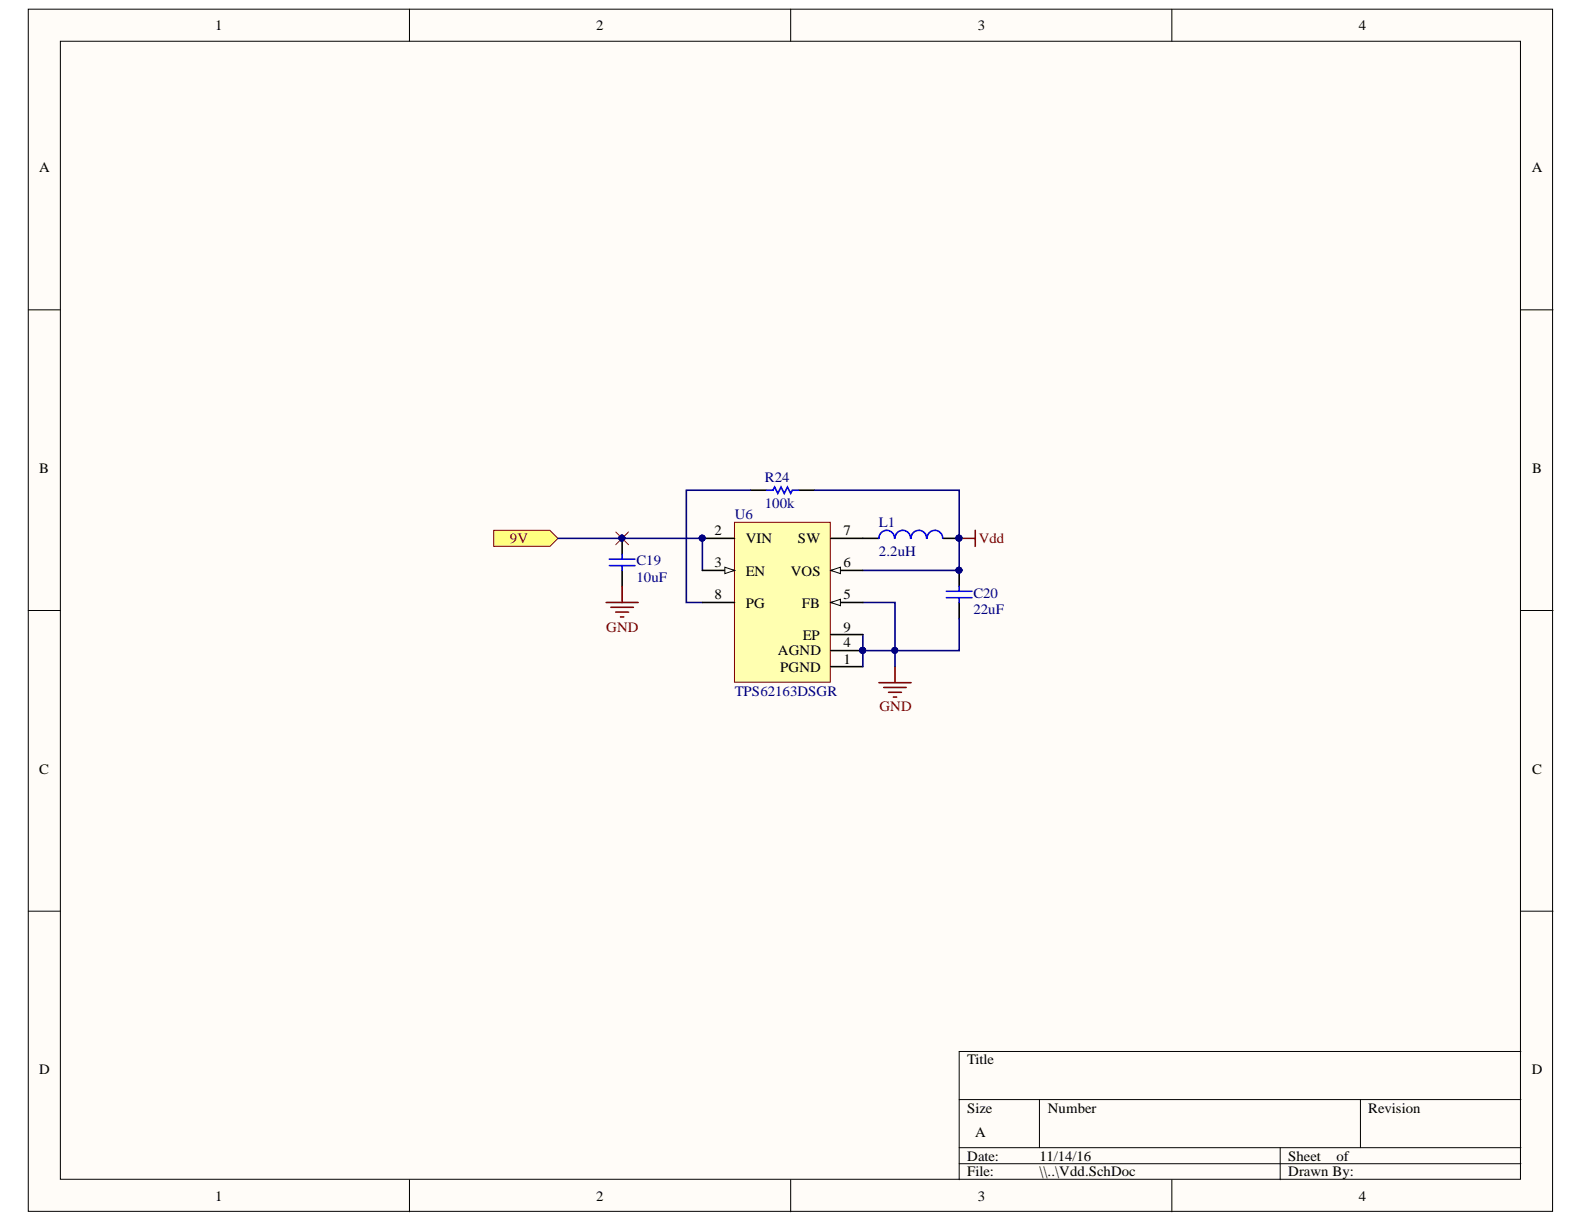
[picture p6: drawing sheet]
<svg xmlns="http://www.w3.org/2000/svg" width="279mm" height="216mm" viewBox="0 0 279 216" stroke-linecap="round" stroke-linejoin="round" font-family="sans-serif">
<defs><g id="words">
<g font-size="2.5">
<text x="38" y="5.3">1</text>
<text x="105.2" y="5.3">2</text>
<text x="172.5" y="5.3">3</text>
<text x="239.7" y="5.3">4</text>
<text x="6.9" y="30.4">A</text>
<text x="270.2" y="30.4">A</text>
<text x="6.9" y="83.4">B</text>
<text x="270.3" y="83.4">B</text>
<text x="126" y="94.4">2</text>
<text x="131.5" y="95.9">VIN</text>
<text x="140.8" y="95.9">SW</text>
<text x="148.8" y="94.4">7</text>
<text x="126" y="100.1">3</text>
<text x="131.5" y="101.5">EN</text>
<text x="139.5" y="101.5">VOS</text>
<text x="148.8" y="100.1">6</text>
<text x="126" y="105.7">8</text>
<text x="131.5" y="107.2">PG</text>
<text x="141.4" y="107.2">FB</text>
<text x="148.8" y="105.7">5</text>
<text x="141.6" y="112.8">EP</text>
<text x="148.8" y="111.4">9</text>
<text x="137.2" y="115.6">AGND</text>
<text x="137.6" y="118.5">PGND</text>
<text x="148.8" y="117.1">1</text>
<text x="148.8" y="114.2">4</text>
<text x="6.9" y="136.5">C</text>
<text x="270.3" y="136.5">C</text>
<text x="6.9" y="189.5">D</text>
<text x="170.6" y="187.7">Title</text>
<text x="270.2" y="189.5">D</text>
<text x="170.6" y="196.3">Size</text>
<text x="184.8" y="196.3">Number</text>
<text x="241.4" y="196.3">Revision</text>
<text x="172" y="200.5">A</text>
<text x="170.6" y="204.7">Date:</text>
<text x="170.6" y="207.5">File:</text>
<text x="183.4" y="204.7">11/14/16</text>
<text x="183.4" y="207.5">\\..\Vdd.SchDoc</text>
<text x="227.2" y="204.7">Sheet</text>
<text x="227.2" y="207.5">Drawn By:</text>
<text x="235.8" y="204.7">of</text>
<text x="38" y="211.8">1</text>
<text x="105.2" y="211.8">2</text>
<text x="172.5" y="211.8">3</text>
<text x="239.7" y="211.8">4</text>
</g>
<g font-size="2.5" fill="#000080">
<text x="134.9" y="89.6">100k</text>
<text x="134.9" y="85">R24</text>
<text x="129.6" y="91.5">U6</text>
<text x="155" y="93">L1</text>
<text x="112.3" y="99.7">C19</text>
<text x="155" y="98.1">2.2uH</text>
<text x="112.3" y="102.6">10uF</text>
<text x="171.7" y="105.4">C20</text>
<text x="171.7" y="108.3">22uF</text>
<text x="129.6" y="122.7">TPS62163DSGR</text>
</g>
<g font-size="2.5" fill="#800000">
<text x="89.9" y="95.9">9V</text>
<text x="172.6" y="95.9">Vdd</text>
<text x="106.9" y="111.4">GND</text>
<text x="155.1" y="125.5">GND</text>
</g>
</g></defs>
<g fill="#fffcf8" stroke="#000" stroke-width=".18">
<path d="M5 1.6h268.9v212.1h-268.9z"/>
<path d="M10.6 7.3h257.6v200.7h-257.6z"/>
</g>
<g fill="none" stroke="#000" stroke-width=".18">
<path d="M72.2 1.6v5.7M139.5 1.6v5.7M206.7 1.6v5.7M5 54.7h5.6M268.3 54.7h5.6M5 107.7h5.6M268.3 107.7h5.6M5 160.7h5.6M268.3 160.7h5.6M169.2 194h99.1M183.3 194v8.4M240 194v8.4"/>
<path d="M268.3 185.5h-99.1v22.6M72.2 208.1v5.7M139.5 208.1v5.7M169.2 202.4h99.1M169.2 205.3h99.1M206.7 208.1v5.7M225.8 202.4v5.7"/>
</g>
<path d="M109.7 95v2.8M132.4 86.5h2.8M140.9 86.5h2.8M152.2 95h2.8M166.4 95h2.8M109.7 100.6v2.8M169.2 100.6v2.8M169.2 106.3v2.8" fill="none" stroke="#000" stroke-width=".28"/>
<g fill="none" stroke="#00f" stroke-width=".28">
<path d="M107.5 98.6h4.5M107.5 99.8h4.5M109.7 97.8v.8M109.7 99.8v.8M135.2 86.5h1.2l.2-.6 .6 1.1 .6-1.1 .5 1.1 .6-1.1 .6 1.1 .2-.5h1.2M157.8 95a1.37 1.37 0 0 0-1.4-1.5 1.37 1.37 0 0 0-1.4 1.5M160.6 95a1.37 1.37 0 0 0-1.4-1.5 1.37 1.37 0 0 0-1.3 1.5M163.4 95a1.37 1.37 0 0 0-1.3-1.5 1.37 1.37 0 0 0-1.4 1.5M166.3 95a1.37 1.37 0 0 0-1.4-1.5 1.37 1.37 0 0 0-1.4 1.5M166.9 104.3h4.6M166.9 105.4h4.6M169.2 103.4v.9"/>
<path d="M169.2 105.4v.9"/>
</g>
<g fill="#000080" stroke="#000080" stroke-width=".18">
<circle cx="109.7" cy="94.9" r=".52"/>
<circle cx="169.1" cy="94.9" r=".52"/>
<circle cx="169.1" cy="100.6" r=".52"/>
</g>
<path d="M169.2 95h2.8M172 93.5v2.9M106.9 106.3h5.7M107.8 107.1h3.9M108.6 108h2.3M109.5 108.8h.5M109.7 103.4v2.9M157.9 117.6v2.8M155 120.4h5.7M155.9 121.3h3.9M156.7 122.1h2.3M157.6 123h.5" fill="none" stroke="#800000" stroke-width=".28"/>
<path d="M87.1 93.5h9.9l1.4 1.5-1.4 1.4h-9.9z" fill-rule="evenodd" fill="#ffff80" stroke="#800000" stroke-width=".18"/>
<path d="M98.4 95h25.5v5.6M132.4 86.5h-11.3v19.8h2.8M143.7 86.5h25.5v14.1h-17M152.2 106.3h5.7v8.5h11.3v-5.7M152.2 111.9v2.9h5.7v2.8" fill="none" stroke="#000080" stroke-width=".28"/>
<g fill="#000080" stroke="#000080" stroke-width=".18">
<circle cx="169.1" cy="100.6" r=".52"/>
<circle cx="169.1" cy="94.9" r=".52"/>
<circle cx="157.8" cy="114.7" r=".52"/>
<circle cx="152.2" cy="114.7" r=".52"/>
<circle cx="123.9" cy="94.9" r=".52"/>
<circle cx="109.7" cy="94.9" r=".52"/>
</g>
<path d="M108.6 93.8l2.3 2.3M110.9 93.8l-2.3 2.3" fill="none" stroke="#f00" stroke-width=".18"/>
<path d="M129.6 92.1h16.9v28.2h-16.9z" fill="#ffffb0" stroke="#800000" stroke-width=".18"/>
<path d="M123.9 95h5.7M123.9 100.6h5.7M146.5 117.6h5.7" fill="none" stroke="#000" stroke-width=".28"/>
<circle cx="123.9" cy="94.9" r=".52" fill="#000080" stroke="#000080" stroke-width=".18"/>
<path d="M127.9 100l1.7 .6-1.7 .6z" fill="#fffcf8"/>
<path d="M127.9 100l1.7 .6-1.7 .6z" fill="none" stroke="#000" stroke-width=".18"/>
<path d="M146.5 114.8h5.7M146.5 106.3h5.7" fill="none" stroke="#000" stroke-width=".28"/>
<circle cx="152.2" cy="114.7" r=".52" fill="#000080" stroke="#000080" stroke-width=".18"/>
<path d="M146.5 106.3l1.7-.6v1.1z" fill="#fffcf8"/>
<path d="M146.5 106.3l1.7-.6v1.1z" fill="none" stroke="#000" stroke-width=".18"/>
<path d="M146.5 100.6h5.7" fill="none" stroke="#000" stroke-width=".28"/>
<path d="M146.5 100.6l1.7-.6v1.2z" fill="#fffcf8"/>
<path d="M146.5 100.6l1.7-.6v1.2z" fill="none" stroke="#000" stroke-width=".18"/>
<path d="M146.5 95h5.7M123.9 106.3h5.7M146.5 111.9h5.7" fill="none" stroke="#000" stroke-width=".28"/>
<g fill="#000080" stroke="#000080" stroke-width=".18">
<circle cx="123.9" cy="94.9" r=".52"/>
<circle cx="152.2" cy="114.7" r=".52"/>
</g>
<path d="M152.2 114.8v2.8" fill="none" stroke="#000080" stroke-width=".28"/>
<use href="#words"/>
</svg>
